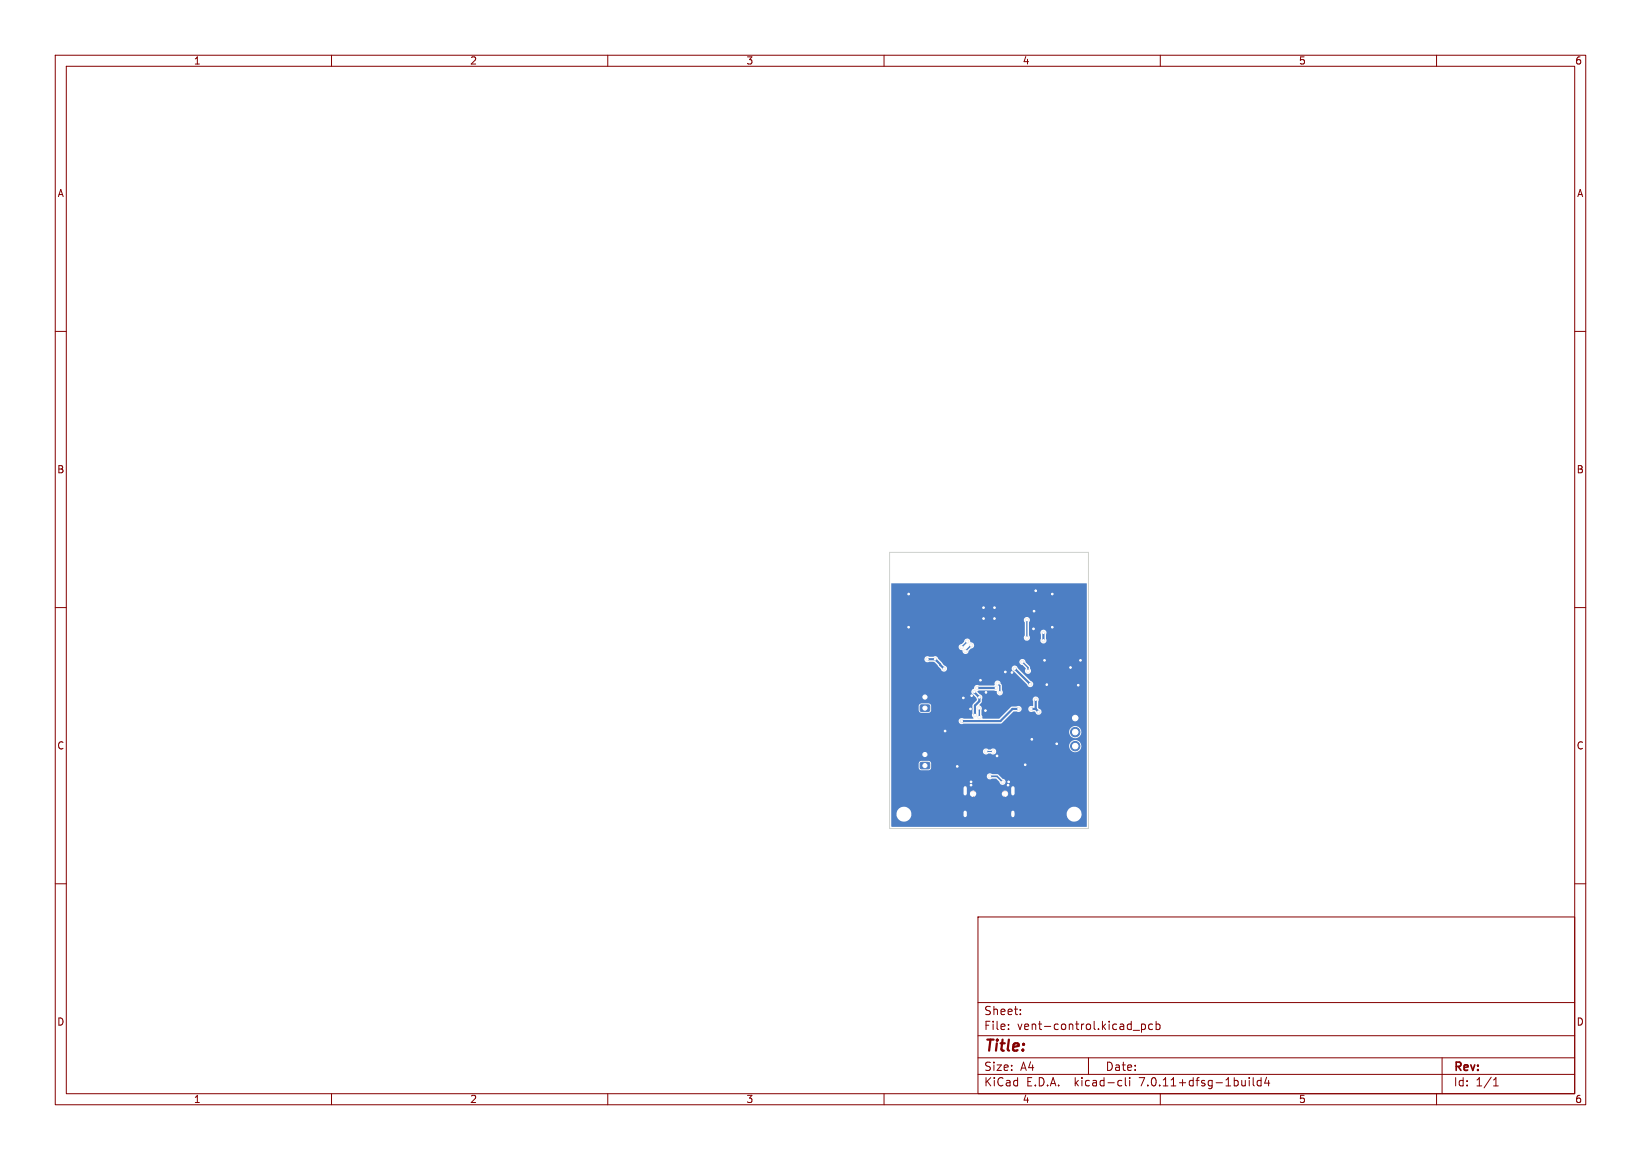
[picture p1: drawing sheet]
<svg xmlns="http://www.w3.org/2000/svg" width="297mm" height="210mm" viewBox="0 0 297 210" stroke-linecap="round" stroke-linejoin="round" font-family="sans-serif">
<defs><g id="words">
<text font-size="2.8" fill="#840000" x="178" y="190.9">Title:</text>
<g font-size="2.1" fill="#840000">
<text x="178" y="184">Sheet:</text>
<text x="178" y="186.7">File:</text>
<text x="184.1" y="186.7">vent-control.kicad_pcb</text>
<text x="178" y="196.9">KiCad</text>
<text x="178" y="194.1">Size:</text>
<text x="184.7" y="194.1">A4</text>
<text x="185.7" y="196.9">E.D.A.</text>
<text x="194.6" y="196.9">kicad-cli</text>
<text x="200" y="194.1">Date:</text>
<text x="206.5" y="196.9">7.0.11+dfsg-1build4</text>
<text x="263" y="194.3">Rev:</text>
<text x="263" y="196.9">Id:</text>
<text x="267.1" y="196.9">1/1</text>
</g>
<g font-size="1.8" fill="#840000">
<text x="35" y="11.9">1</text>
<text x="85" y="11.9">2</text>
<text x="135" y="11.9">3</text>
<text x="185" y="11.9">4</text>
<text x="235" y="11.9">5</text>
<text x="285" y="11.9">6</text>
<text x="10.3" y="35.9">A</text>
<text x="285.4" y="35.9">A</text>
<text x="10.3" y="85.9">B</text>
<text x="285.3" y="85.9">B</text>
<text x="10.3" y="135.9">C</text>
<text x="285.3" y="135.9">C</text>
<text x="10.3" y="185.9">D</text>
<text x="285.3" y="185.9">D</text>
<text x="35" y="199.9">1</text>
<text x="85" y="199.9">2</text>
<text x="135" y="199.9">3</text>
<text x="185" y="199.9">4</text>
<text x="235" y="199.9">5</text>
<text x="285" y="199.9">6</text>
</g>
<text font-size="1.7" fill="#fff" x="172.2" y="144.9">VENT CONTROL</text>
<g font-size="1.3" fill="#e8b2a7">
<text x="172.2" y="146.7">ESP32-C6</text>
<text x="181.2" y="146.7">rev</text>
</g>
</g></defs>
<g fill="none" stroke="#840000" stroke-width=".18">
<path d="M10 10h277v190h-277zM12 12h273v186h-273zM60 10v2M110 10v2M160 10v2M210 10v2M260 10v2M10 60h2M285 60h2M10 110h2M285 110h2M10 160h2"/>
<path d="M285 160h2M177 166h108v32h-108zM60 198v2M110 198v2M160 198v2M177 194.5h108M177 191.5h108M177 187.5h108M177 181.5h108M182.5 186.3v.1M182.5 185.5v.1M184.7 183.6v.1"/>
<path d="M184.7 182.8v.1M197 191.5v3M202.6 195.6l.4 .1M203 196.5l-.4 .1M203.7 195.1v1.3l.2 .2M204.5 195.1v.1M204.5 195.6v1M205.1 186.5h1.1M206.6 185.4v1.5M206.6 185.5l.4-.1 .3 .3v.4l-.1 .2h-.6M208.6 185.5l-.4-.1-.3 .3v.4l.1 .2h.6M209.2 185.5l.5-.1 .3 .3v.4l-.2 .2h-.6"/>
<path d="M209.2 184.9v1.5M210 198v2M226.1 195.1v.1M226.1 195.6v1M226.8 195.1v1.3l.2 .2M228.2 195.7l-.4-.1-.3 .3v.4l.2 .2h.5M228.2 195.1v1.5M229.2 195l-.3 1.1h.9M229.6 195.6v1M260 198v2M261 191.5v6.5M270.3 196.6h.9"/>
<path d="M270.3 195.5l.4-.4v1.5"/>
</g>
<path d="M179.2 145.5l-.4 .2v.5l.2 .2 .3-.1-.1-.4h-.2l-.2 .1M183.7 146.4h.5M183.7 145.8l.3-.3v.9M184.6 146.3v.1M185.1 145.6l.1-.1a.44 .44 0 0 1 .3 .5 .44 .44 0 0 1-.4 .4l-.1-.3z" fill="none" stroke="#e8b2a7" stroke-width=".18"/>
<g fill="#fff" stroke="#fff" stroke-width=".18">
<circle cx="191.3" cy="134.7" r=".15"/>
<circle cx="180" cy="110" r=".15"/>
<circle cx="171.1" cy="132.3" r=".15"/>
<circle cx="178.4" cy="128.7" r=".15"/>
<circle cx="178" cy="110" r=".15"/>
<circle cx="175.9" cy="126" r=".15"/>
<circle cx="180" cy="112" r=".15"/>
<circle cx="175.7" cy="128.3" r=".15"/>
<circle cx="190.5" cy="107.6" r=".15"/>
<circle cx="189.5" cy="124" r=".15"/>
<circle cx="195.2" cy="124" r=".15"/>
<circle cx="187.5" cy="106.9" r=".15"/>
<circle cx="164.5" cy="113.6" r=".15"/>
<circle cx="182.5" cy="142.1" r=".15"/>
<circle cx="180.5" cy="136.9" r=".15"/>
<circle cx="189.1" cy="119.6" r=".15"/>
<circle cx="182" cy="121.6" r=".15"/>
<circle cx="164.5" cy="107.6" r=".15"/>
<circle cx="190.5" cy="113.6" r=".15"/>
<circle cx="175.8" cy="141.6" r=".15"/>
<circle cx="178.5" cy="125.3" r=".15"/>
<circle cx="174.4" cy="126.3" r=".15"/>
<circle cx="186.8" cy="133.9" r=".15"/>
<circle cx="173.3" cy="138.7" r=".15"/>
<circle cx="183.2" cy="121.7" r=".15"/>
<circle cx="178" cy="112" r=".15"/>
<circle cx="193.8" cy="120.9" r=".15"/>
<circle cx="177.5" cy="123.2" r=".15"/>
<circle cx="175.8" cy="142.1" r=".15"/>
<circle cx="187.2" cy="110.6" r=".15"/>
<circle cx="195.6" cy="119.6" r=".15"/>
<circle cx="187.1" cy="113.9" r=".15"/>
<circle cx="182.6" cy="141.5" r=".15"/>
<circle cx="185.6" cy="138.4" r=".15"/>
<circle cx="181.5" cy="141.6" r=".15"/>
<circle cx="179.2" cy="140.5" r=".15"/>
<circle cx="179.8" cy="136" r=".15"/>
<circle cx="178.5" cy="136" r=".15"/>
<circle cx="169.3" cy="119.3" r=".15"/>
<circle cx="176.4" cy="125.3" r=".15"/>
<circle cx="167.9" cy="119.3" r=".15"/>
<circle cx="177.3" cy="126.3" r=".15"/>
<circle cx="170.9" cy="121" r=".15"/>
<circle cx="176.5" cy="129.4" r=".15"/>
<circle cx="177.2" cy="128.3" r=".15"/>
<circle cx="177.3" cy="129.8" r=".15"/>
<circle cx="174.1" cy="130.6" r=".15"/>
<circle cx="183.7" cy="121" r=".15"/>
<circle cx="186.5" cy="123.9" r=".15"/>
<circle cx="184.4" cy="128.3" r=".15"/>
<circle cx="188" cy="128.8" r=".15"/>
<circle cx="187.5" cy="126.6" r=".15"/>
<circle cx="186.7" cy="128.3" r=".15"/>
<circle cx="176.9" cy="124.6" r=".15"/>
<circle cx="180.3" cy="124.6" r=".15"/>
<circle cx="188.9" cy="116" r=".15"/>
<circle cx="188.9" cy="114.6" r=".15"/>
<circle cx="175.1" cy="116.2" r=".15"/>
<circle cx="174.1" cy="117.2" r=".15"/>
<circle cx="174.8" cy="117.9" r=".15"/>
<circle cx="175.8" cy="116.9" r=".15"/>
<circle cx="186.1" cy="121.5" r=".15"/>
<circle cx="185.9" cy="115.4" r=".15"/>
<circle cx="185.1" cy="119.9" r=".15"/>
<circle cx="185.9" cy="112.3" r=".15"/>
<circle cx="181" cy="125.3" r=".15"/>
<circle cx="180.6" cy="123.7" r=".15"/>
<circle cx="167.4" cy="138.6" r=".38"/>
<circle cx="167.4" cy="136.6" r=".38"/>
<circle cx="194.6" cy="130" r=".5"/>
<circle cx="194.6" cy="132.5" r=".5"/>
<circle cx="194.6" cy="135.1" r=".5"/>
<circle cx="167.4" cy="128.2" r=".38"/>
<circle cx="167.4" cy="126.2" r=".38"/>
<circle cx="163.6" cy="102.6" r="1.1"/>
<circle cx="194.4" cy="147.4" r="1.1"/>
<circle cx="194.4" cy="102.6" r="1.1"/>
<circle cx="163.6" cy="147.4" r="1.1"/>
</g>
<path d="M174.7 142.6v1.1M174.7 147.1v.5M183.3 142.6v1.1M183.3 147.1v.5" fill="none" stroke="#fff" stroke-width=".6"/>
<g fill="#4d7fc4" stroke="#4d7fc4" stroke-width=".18">
<path d="M166.6 138.1l1.5-.1 .2 .2v.8l-.3 .2h-1.3l-.2-.3z"/>
<path d="M193.8 129.2h1.7v1.6h-1.7z"/>
<path d="M166.6 127.7l1.5-.1 .2 .2v.8l-.3 .2h-1.3l-.2-.3z"/>
<circle cx="194.6" cy="132.5" r=".85"/>
<circle cx="194.6" cy="135.1" r=".85"/>
</g>
<path d="M167.1 136.6h.6M167.1 126.2h.6" fill="none" stroke="#4d7fc4" stroke-width="1.2"/>
<path d="M174.7 142.6v1.1M174.7 147.1v.5M183.3 142.6v1.1M183.3 147.1v.5" fill="none" stroke="#4d7fc4" stroke-width="1"/>
<g fill="#ececec" stroke="#ececec" stroke-width=".18">
<circle cx="191.3" cy="134.6" r=".3"/>
<circle cx="180" cy="110" r=".3"/>
<circle cx="171.1" cy="132.4" r=".3"/>
<circle cx="178.4" cy="128.6" r=".3"/>
<circle cx="178" cy="110" r=".3"/>
<circle cx="175.9" cy="125.9" r=".3"/>
<circle cx="180" cy="112" r=".3"/>
<circle cx="175.7" cy="128.4" r=".3"/>
<circle cx="190.5" cy="107.5" r=".3"/>
<circle cx="189.5" cy="123.9" r=".3"/>
<circle cx="195.2" cy="124.1" r=".3"/>
<circle cx="187.5" cy="107" r=".3"/>
<circle cx="164.5" cy="113.5" r=".3"/>
<circle cx="182.5" cy="142.2" r=".3"/>
<circle cx="180.5" cy="136.9" r=".3"/>
<circle cx="189.1" cy="119.5" r=".3"/>
<circle cx="182" cy="121.7" r=".3"/>
<circle cx="164.5" cy="107.5" r=".3"/>
<circle cx="190.5" cy="113.5" r=".3"/>
<circle cx="175.8" cy="141.6" r=".3"/>
<circle cx="178.5" cy="125.4" r=".3"/>
<circle cx="174.4" cy="126.4" r=".3"/>
<circle cx="186.8" cy="133.9" r=".3"/>
<circle cx="173.3" cy="138.8" r=".3"/>
<circle cx="183.2" cy="121.8" r=".3"/>
<circle cx="178" cy="112" r=".3"/>
<circle cx="193.8" cy="120.9" r=".3"/>
<circle cx="177.5" cy="123.2" r=".3"/>
<circle cx="175.8" cy="142.2" r=".3"/>
<circle cx="187.2" cy="110.7" r=".3"/>
<circle cx="195.6" cy="119.5" r=".3"/>
<circle cx="187.1" cy="113.8" r=".3"/>
<circle cx="182.6" cy="141.6" r=".3"/>
<circle cx="185.6" cy="138.5" r=".3"/>
<circle cx="181.5" cy="141.6" r=".3"/>
<circle cx="179.2" cy="140.6" r=".3"/>
<circle cx="179.8" cy="136.1" r=".3"/>
<circle cx="178.5" cy="136.1" r=".3"/>
<circle cx="169.3" cy="119.4" r=".3"/>
<circle cx="176.4" cy="125.2" r=".3"/>
<circle cx="167.9" cy="119.4" r=".3"/>
<circle cx="177.3" cy="126.2" r=".3"/>
<circle cx="170.9" cy="121.1" r=".3"/>
<circle cx="176.5" cy="129.5" r=".3"/>
<circle cx="177.2" cy="128.2" r=".3"/>
<circle cx="177.3" cy="129.9" r=".3"/>
<circle cx="174.1" cy="130.5" r=".3"/>
<circle cx="183.7" cy="121.1" r=".3"/>
<circle cx="186.5" cy="123.9" r=".3"/>
<circle cx="184.4" cy="128.4" r=".3"/>
<circle cx="188" cy="128.9" r=".3"/>
<circle cx="187.5" cy="126.6" r=".3"/>
<circle cx="186.7" cy="128.4" r=".3"/>
<circle cx="176.9" cy="124.5" r=".3"/>
<circle cx="180.3" cy="124.5" r=".3"/>
<circle cx="188.9" cy="115.9" r=".3"/>
<circle cx="188.9" cy="114.5" r=".3"/>
<circle cx="175.1" cy="116.2" r=".3"/>
<circle cx="174.1" cy="117.2" r=".3"/>
<circle cx="174.8" cy="117.8" r=".3"/>
<circle cx="175.8" cy="116.8" r=".3"/>
<circle cx="186.1" cy="121.5" r=".3"/>
<circle cx="185.9" cy="115.4" r=".3"/>
<circle cx="185.1" cy="119.8" r=".3"/>
<circle cx="185.9" cy="112.2" r=".3"/>
<circle cx="181" cy="125.4" r=".3"/>
<circle cx="180.6" cy="123.8" r=".3"/>
</g>
<path d="M179.2 140.5h1.3l1 1" fill="none" stroke="#4d7fc4" stroke-width=".3"/>
<path d="M178.5 136.1h1.3" fill="none" stroke="#4d7fc4" stroke-width=".2"/>
<path d="M167.9 119.4h1.4l1.6 1.7M188.9 114.5v1.4M176.4 125.2l.9 1v.7l-.8 .9v1.7M176.9 124.5h3.4M183.7 121.1l2.8 2.7M184.4 128.4h-1.1l-2.2 2.1h-7M186.7 128.4h.8M187.5 128.4l.5 .4M187.5 126.6v1.8" fill="none" stroke="#4d7fc4" stroke-width=".4"/>
<path d="M175.1 116.1l-1 1M175.8 116.8l-1 1M185.1 119.8l1 1v.7M185.9 112.2v3.3M177.2 128.2l.1 .2v1.4M180.6 123.8l.4 .4v1.2" fill="none" stroke="#4d7fc4" stroke-width=".25"/>
<path d="M161.3 105.6h35.4v10.3h-7.3l-.1-1a.56 .56 0 0 0-.1-.8 .56 .56 0 0 0-.7 0 .56 .56 0 0 0-.1 .8v.6h-2l-.2-.5v-2.3a.57 .57 0 0 0 .1-.8 .57 .57 0 0 0-.9 0 .57 .57 0 0 0 .1 .8v2.3a.56 .56 0 0 0 .1 .9 .56 .56 0 0 0 .8-.4h2v.1a.56 .56 0 0 0 .3 .9 .56 .56 0 0 0 .7-.6h7.3v.9h-20.4l-.2-.3-.5-.3a.58 .58 0 0 0-.5-.6 .58 .58 0 0 0-.6 .6l-.4 .4a.6 .6 0 0 0-.6 .6 .6 .6 0 0 0 .7 .6 .58 .58 0 0 0 .5 .6 .58 .58 0 0 0 .6-.6l.4-.4 .4-.2 .2-.4h20.4v4.7h-10.1l-.2-.8-.8-.8a.57 .57 0 0 0-.5-.6 .57 .57 0 0 0-.6 .6 .57 .57 0 0 0 .6 .5l.5 .6a.58 .58 0 0 0 .2 .9 .58 .58 0 0 0 .8-.4h10.1v2.3h-9.7l-.2-.3-.3-.2-2.3-2.4a.55 .55 0 0 0-.6-.4 .55 .55 0 0 0-.5 .6h-11.7l-.2-.4-.3-.2-1.1-1.2a.59 .59 0 0 0-.9-.4h-.7a.56 .56 0 0 0-.8 .1 .56 .56 0 0 0 0 .7 .56 .56 0 0 0 .8 .1l1 .1 1.1 1.3a.55 .55 0 0 0 .6 .4 .55 .55 0 0 0 .5-.5h11.7l.2 .3 .3 .2 2.3 2.4a.55 .55 0 0 0 .6 .4 .55 .55 0 0 0 .5-.6h9.7v5h-8.2l-.2-.3-.4-.4v-1.1a.56 .56 0 0 0-.1-.8 .56 .56 0 0 0-.7 0 .56 .56 0 0 0-.1 .8l-.1 .8a.58 .58 0 0 0-.8 .6h-1.2v-.2a.58 .58 0 0 0-.9-.3h-1l-2.2 2.2h-3l-.2-.7v-.8a.74 .74 0 0 0-.3-1l.4-.5v-.6a.58 .58 0 0 0-.4-.8l-.4-.5 .3-.2h2.8a.34 .34 0 0 1 .4 .1 .34 .34 0 0 1 0 .4 .57 .57 0 0 0 .9 .3 .57 .57 0 0 0 0-.9v-.8l-.1-.2a.61 .61 0 0 0-.5-.6 .61 .61 0 0 0-.7 .4v.3l-.1 .1h-2.8a.69 .69 0 0 0-.9 .6 .56 .56 0 0 0-.4 .5 .56 .56 0 0 0 .3 .6l.6 .5 .1 .4-.8 .9v1h-7.5v-.9l-.4-.3h-1.4l-.3 .1-.1 .3v.9l.4 .3h1.4l.3-.1 .1-.3h7.5v.5a.7 .7 0 0 0 .2 .9l-1.8 .1a.56 .56 0 0 0-.8 .1 .56 .56 0 0 0 0 .7 .56 .56 0 0 0 .8 .1h6.7l2.3-2.2h.6a.57 .57 0 0 0 .9-.4h1.2v.1a.89 .89 0 0 0 1.1 .3l.2 .2a.55 .55 0 0 0 .6 .4 .55 .55 0 0 0 .5-.6h8.2v3.7h-1v-.2a1.11 1.11 0 0 0-1.8-.6 1.11 1.11 0 0 0 .2 1.8 1.11 1.11 0 0 0 1.6-1h1v2.6h-1v-.2a1.1 1.1 0 0 0-1.7-.7 1.1 1.1 0 0 0 .1 1.9h-13.8v-.2a.59 .59 0 0 0-1-.2h-.4a.57 .57 0 0 0-.8 0 .57 .57 0 0 0 0 .8 .57 .57 0 0 0 .8-.1h.5a.56 .56 0 0 0 .6 .2 .56 .56 0 0 0 .3-.5h13.8a1.11 1.11 0 0 0 1.6-1h1v3.9h-28.2v-.9l-.2-.3h-1.6l-.4 .3v1l.1 .2 .3 .2 1.4-.1 .3-.1 .1-.3h28.2v2.5h-14.7a.61 .61 0 0 0-.6-.5l-.8-.8-1-.1a.57 .57 0 0 0-.8 0 .57 .57 0 0 0 0 .9 .57 .57 0 0 0 .8 0h.7l.6 .5a.57 .57 0 0 0 .5 .6 .57 .57 0 0 0 .6-.6h14.7v2.2h-14.2v-.2a.58 .58 0 0 0-.7-.4 .58 .58 0 0 0-.5 .6h-4.6v-.2a.58 .58 0 0 0-1-.2 .58 .58 0 0 0 .2 .9 .58 .58 0 0 0 .8-.5h4.6v.2a.58 .58 0 0 0 .7 .4 .58 .58 0 0 0 .5-.6h14.2v3.7h-.9l-.1-.2a1.36 1.36 0 0 0-1.4-1.1 1.36 1.36 0 0 0-1.3 1.3h-28l-.1-.2a1.36 1.36 0 0 0-2.1-.9 1.36 1.36 0 0 0 .2 2.3 1.36 1.36 0 0 0 2-1.2h28l.1 .2a1.36 1.36 0 0 0 1.4 1.1 1.36 1.36 0 0 0 1.3-1.3h.9v2.3h-35.4z" fill="#4d7fc4"/>
<g fill="#fff" stroke="#fff" stroke-width=".18">
<circle cx="191.3" cy="134.7" r=".15"/>
<circle cx="180" cy="110" r=".15"/>
<circle cx="171.1" cy="132.3" r=".15"/>
<circle cx="178.4" cy="128.7" r=".15"/>
<circle cx="178" cy="110" r=".15"/>
<circle cx="175.9" cy="126" r=".15"/>
<circle cx="180" cy="112" r=".15"/>
<circle cx="175.7" cy="128.3" r=".15"/>
<circle cx="190.5" cy="107.6" r=".15"/>
<circle cx="189.5" cy="124" r=".15"/>
<circle cx="195.2" cy="124" r=".15"/>
<circle cx="187.5" cy="106.9" r=".15"/>
<circle cx="164.5" cy="113.6" r=".15"/>
<circle cx="182.5" cy="142.1" r=".15"/>
<circle cx="180.5" cy="136.9" r=".15"/>
<circle cx="189.1" cy="119.6" r=".15"/>
<circle cx="182" cy="121.6" r=".15"/>
<circle cx="164.5" cy="107.6" r=".15"/>
<circle cx="190.5" cy="113.6" r=".15"/>
<circle cx="175.8" cy="141.6" r=".15"/>
<circle cx="178.5" cy="125.3" r=".15"/>
<circle cx="174.4" cy="126.3" r=".15"/>
<circle cx="186.8" cy="133.9" r=".15"/>
<circle cx="173.3" cy="138.7" r=".15"/>
<circle cx="183.2" cy="121.7" r=".15"/>
<circle cx="178" cy="112" r=".15"/>
<circle cx="193.8" cy="120.9" r=".15"/>
<circle cx="177.5" cy="123.2" r=".15"/>
<circle cx="175.8" cy="142.1" r=".15"/>
<circle cx="187.2" cy="110.6" r=".15"/>
<circle cx="195.6" cy="119.6" r=".15"/>
<circle cx="187.1" cy="113.9" r=".15"/>
<circle cx="182.6" cy="141.5" r=".15"/>
<circle cx="185.6" cy="138.4" r=".15"/>
<circle cx="181.5" cy="141.6" r=".15"/>
<circle cx="179.2" cy="140.5" r=".15"/>
<circle cx="179.8" cy="136" r=".15"/>
<circle cx="178.5" cy="136" r=".15"/>
<circle cx="169.3" cy="119.3" r=".15"/>
<circle cx="176.4" cy="125.3" r=".15"/>
<circle cx="167.9" cy="119.3" r=".15"/>
<circle cx="177.3" cy="126.3" r=".15"/>
<circle cx="170.9" cy="121" r=".15"/>
<circle cx="176.5" cy="129.4" r=".15"/>
<circle cx="177.2" cy="128.3" r=".15"/>
<circle cx="177.3" cy="129.8" r=".15"/>
<circle cx="174.1" cy="130.6" r=".15"/>
<circle cx="183.7" cy="121" r=".15"/>
<circle cx="186.5" cy="123.9" r=".15"/>
<circle cx="184.4" cy="128.3" r=".15"/>
<circle cx="188" cy="128.8" r=".15"/>
<circle cx="187.5" cy="126.6" r=".15"/>
<circle cx="186.7" cy="128.3" r=".15"/>
<circle cx="176.9" cy="124.6" r=".15"/>
<circle cx="180.3" cy="124.6" r=".15"/>
<circle cx="188.9" cy="116" r=".15"/>
<circle cx="188.9" cy="114.6" r=".15"/>
<circle cx="175.1" cy="116.2" r=".15"/>
<circle cx="174.1" cy="117.2" r=".15"/>
<circle cx="174.8" cy="117.9" r=".15"/>
<circle cx="175.8" cy="116.9" r=".15"/>
<circle cx="186.1" cy="121.5" r=".15"/>
<circle cx="185.9" cy="115.4" r=".15"/>
<circle cx="185.1" cy="119.9" r=".15"/>
<circle cx="185.9" cy="112.3" r=".15"/>
<circle cx="181" cy="125.3" r=".15"/>
<circle cx="180.6" cy="123.7" r=".15"/>
<circle cx="167.4" cy="138.6" r=".38"/>
<circle cx="167.4" cy="136.6" r=".38"/>
<circle cx="194.6" cy="130" r=".5"/>
<circle cx="194.6" cy="132.5" r=".5"/>
<circle cx="194.6" cy="135.1" r=".5"/>
<circle cx="167.4" cy="128.2" r=".38"/>
<circle cx="167.4" cy="126.2" r=".38"/>
<circle cx="163.6" cy="102.6" r="1.1"/>
<circle cx="194.4" cy="147.4" r="1.1"/>
<circle cx="194.4" cy="102.6" r="1.1"/>
<circle cx="163.6" cy="147.4" r="1.1"/>
</g>
<path d="M174.7 142.6v1.1M174.7 147.1v.5M183.3 142.6v1.1M183.3 147.1v.5" fill="none" stroke="#fff" stroke-width=".6"/>
<path d="M161 100h36v50h-36z" fill="none" stroke="#d0d2cd" stroke-width=".18"/>
<use href="#words"/>
</svg>
